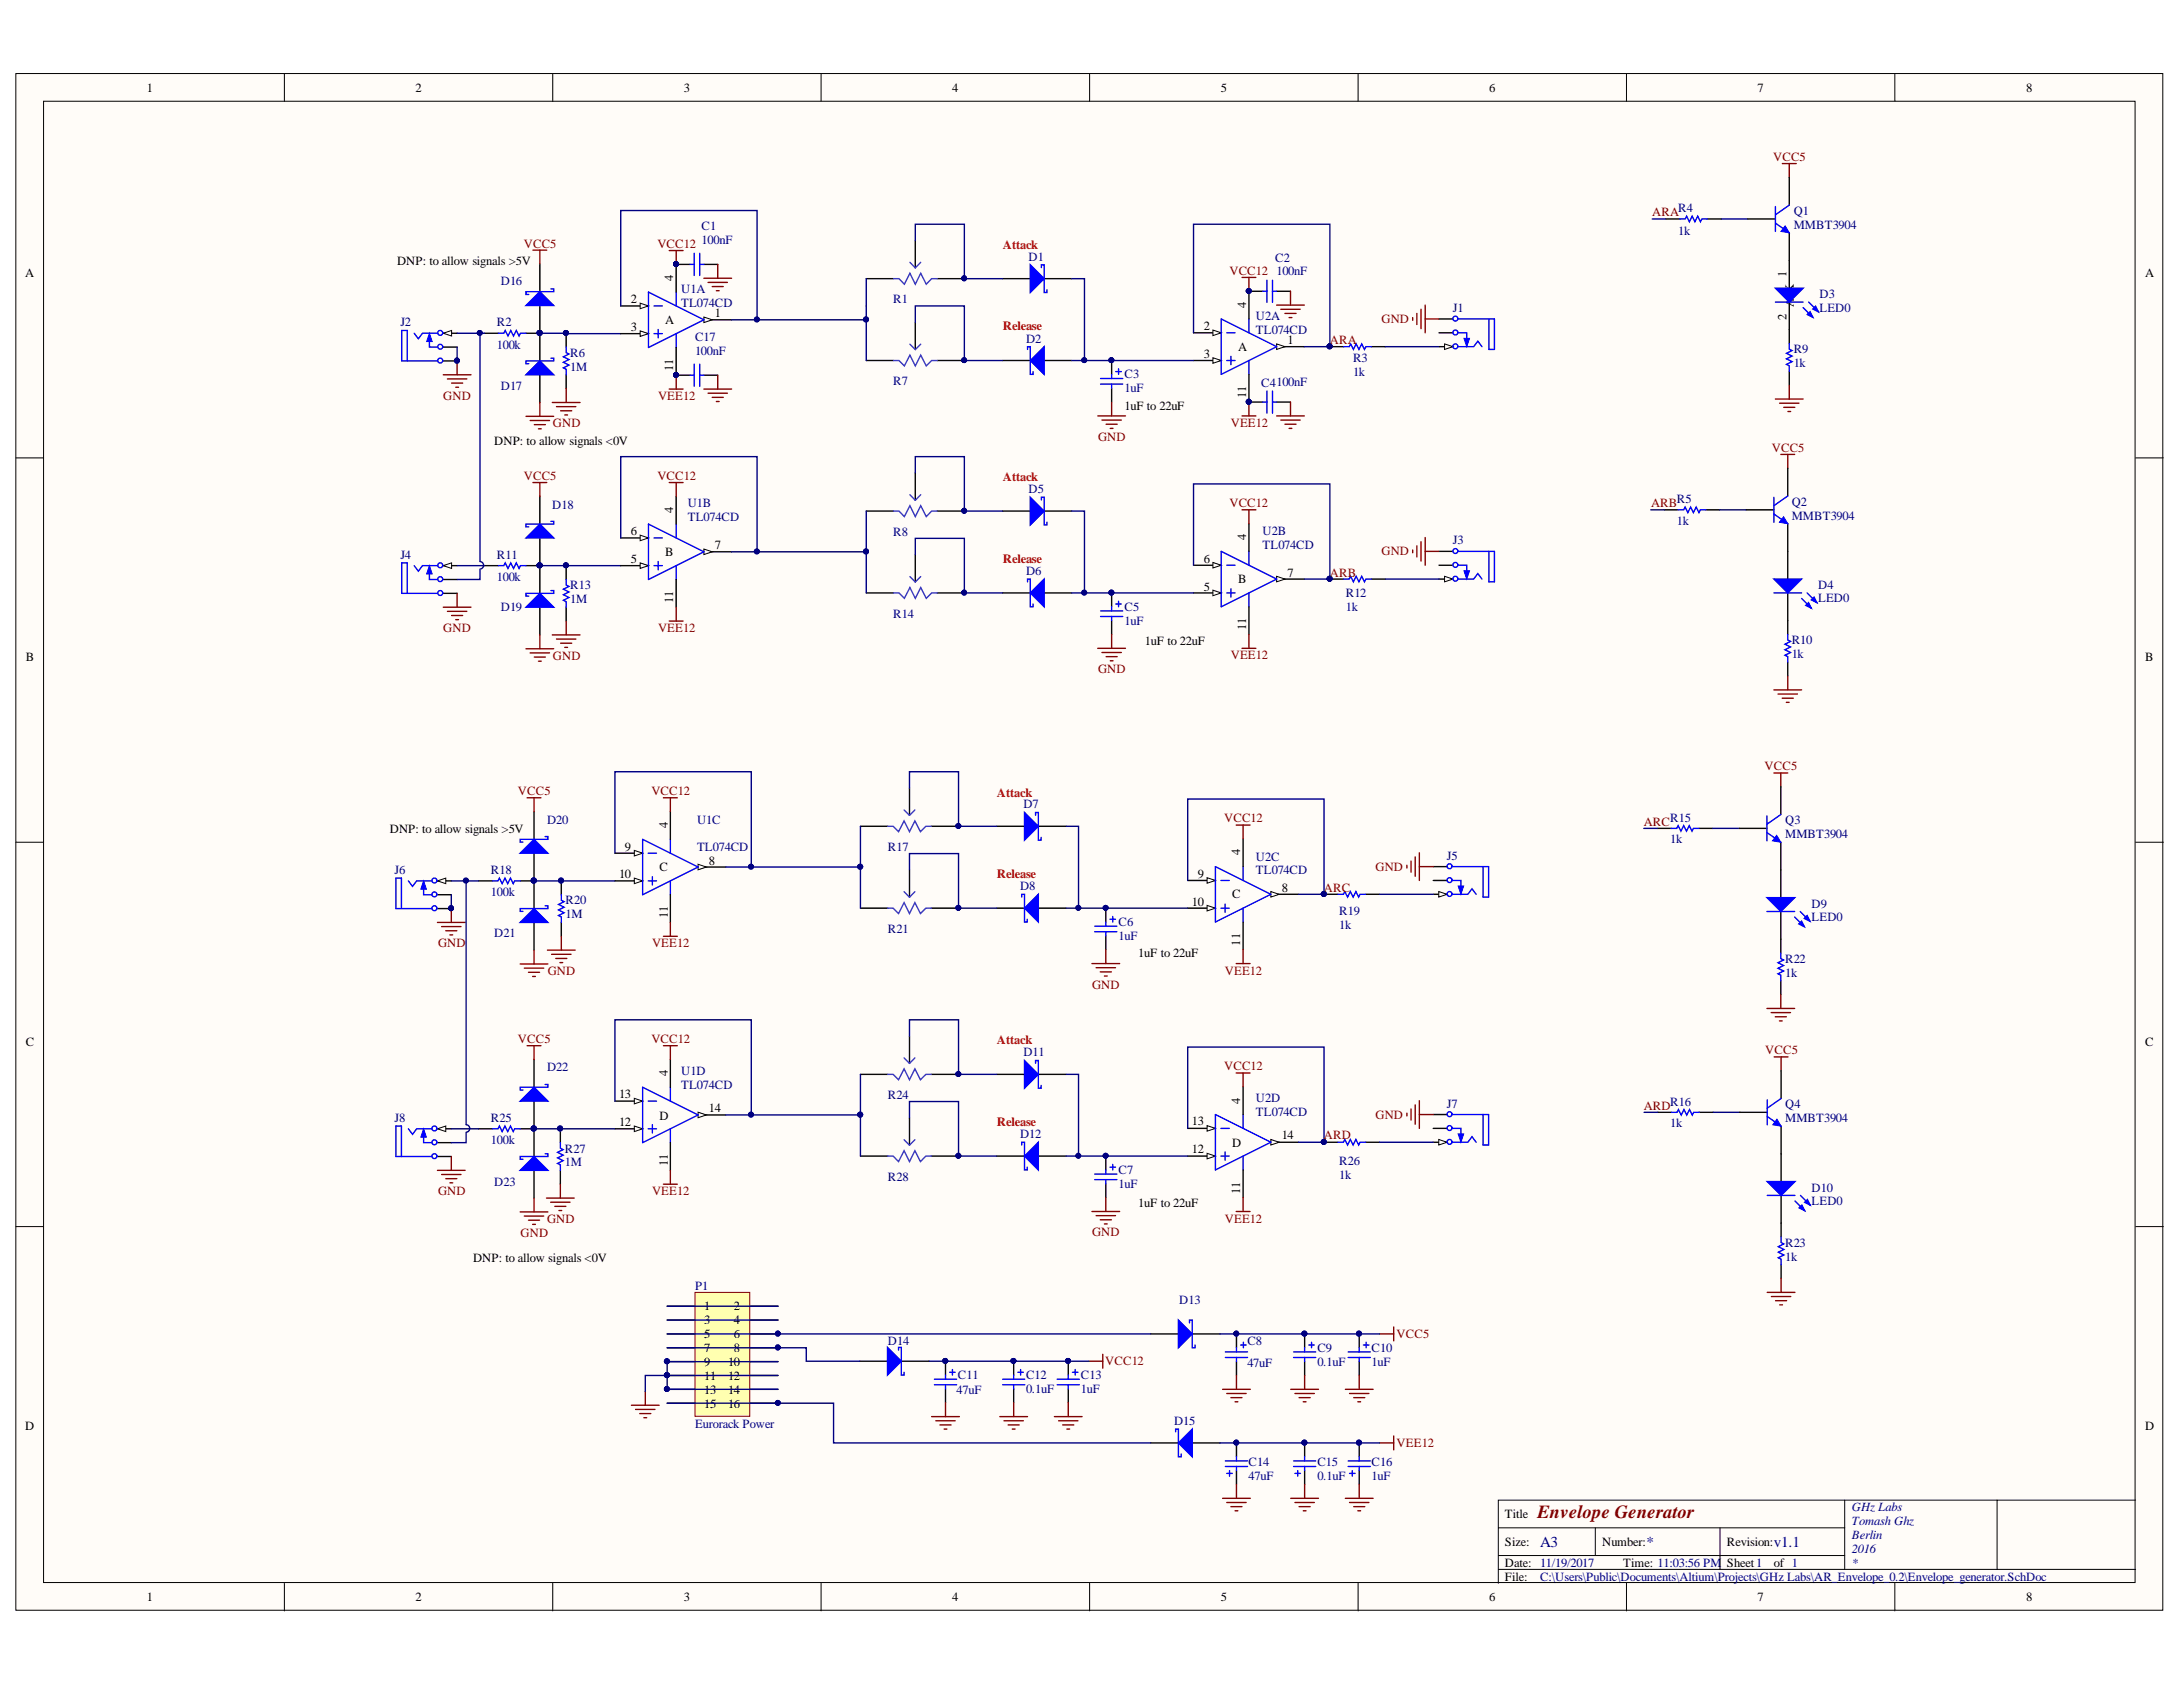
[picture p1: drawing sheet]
<svg xmlns="http://www.w3.org/2000/svg" width="279mm" height="216mm" viewBox="0 0 279 216" stroke-linecap="round" stroke-linejoin="round" font-family="sans-serif">
<defs><g id="words">
<text font-size="2.4" fill="#800000" x="196.8" y="194.3">Envelope Generator</text>
<g font-size="1.9" fill="#000080">
<text x="197.1" y="198">A3</text>
<text x="210.7" y="198">*</text>
<text x="227" y="198">v1.1</text>
</g>
<g font-size="1.6">
<text x="18.8" y="11.8">1</text>
<text x="53.2" y="11.8">2</text>
<text x="87.5" y="11.8">3</text>
<text x="121.8" y="11.8">4</text>
<text x="156.3" y="11.8">5</text>
<text x="190.6" y="11.8">6</text>
<text x="224.9" y="11.8">7</text>
<text x="259.3" y="11.8">8</text>
<text x="3.2" y="35.4">A</text>
<text x="50.8" y="33.9">DNP: to allow signals &gt;5V</text>
<text x="86.2" y="35.9" transform="rotate(-90 86.2 35.9)">4</text>
<text x="228.6" y="35.5" transform="rotate(-90 228.6 35.5)">1</text>
<text x="274.6" y="35.4">A</text>
<text x="80.8" y="38.8">2</text>
<text x="85.1" y="41.5">A</text>
<text x="91.5" y="40.6">1</text>
<text x="159.5" y="39.4" transform="rotate(-90 159.5 39.4)">4</text>
<text x="228.6" y="40.9" transform="rotate(-90 228.6 40.9)">2</text>
<text x="229.6" y="39.3" transform="rotate(-90 229.6 39.3)">A K</text>
<text x="80.8" y="42.4">3</text>
<text x="86.2" y="47.5" transform="rotate(-90 86.2 47.5)">11</text>
<text x="154.1" y="42.3">2</text>
<text x="154.1" y="45.8">3</text>
<text x="158.5" y="44.9">A</text>
<text x="164.8" y="44">1</text>
<text x="143.9" y="52.5">1uF to 22uF</text>
<text x="159.5" y="50.9" transform="rotate(-90 159.5 50.9)">11</text>
<text x="63.2" y="56.9">DNP: to allow signals &lt;0V</text>
<text x="86.2" y="65.7" transform="rotate(-90 86.2 65.7)">4</text>
<text x="80.8" y="68.5">6</text>
<text x="85.1" y="71.2">B</text>
<text x="91.5" y="70.2">7</text>
<text x="159.5" y="69.1" transform="rotate(-90 159.5 69.1)">4</text>
<text x="80.8" y="72">5</text>
<text x="86.2" y="77.2" transform="rotate(-90 86.2 77.2)">11</text>
<text x="154.1" y="75.6">5</text>
<text x="154.1" y="72">6</text>
<text x="158.5" y="74.6">B</text>
<text x="164.8" y="73.8">7</text>
<text x="146.5" y="82.6">1uF to 22uF</text>
<text x="159.5" y="80.6" transform="rotate(-90 159.5 80.6)">11</text>
<text x="3.3" y="84.6">B</text>
<text x="274.6" y="84.6">B</text>
<text x="49.9" y="106.6">DNP: to allow signals &gt;5V</text>
<text x="85.5" y="106" transform="rotate(-90 85.5 106)">4</text>
<text x="79.2" y="112.3">10</text>
<text x="80" y="108.9">9</text>
<text x="84.4" y="111.5">C</text>
<text x="90.7" y="110.7">8</text>
<text x="153.3" y="112.3">9</text>
<text x="158.7" y="109.5" transform="rotate(-90 158.7 109.5)">4</text>
<text x="85.5" y="117.5" transform="rotate(-90 85.5 117.5)">11</text>
<text x="152.5" y="115.9">10</text>
<text x="157.7" y="115">C</text>
<text x="164" y="114.1">8</text>
<text x="145.7" y="122.5">1uF to 22uF</text>
<text x="158.7" y="121" transform="rotate(-90 158.7 121)">11</text>
<text x="3.3" y="133.8">C</text>
<text x="85.5" y="137.7" transform="rotate(-90 85.5 137.7)">4</text>
<text x="274.6" y="133.8">C</text>
<text x="79.2" y="140.6">13</text>
<text x="84.4" y="143.3">D</text>
<text x="90.7" y="142.3">14</text>
<text x="158.7" y="141.2" transform="rotate(-90 158.7 141.2)">4</text>
<text x="79.2" y="144.1">12</text>
<text x="85.5" y="149.3" transform="rotate(-90 85.5 149.3)">11</text>
<text x="152.5" y="147.6">12</text>
<text x="152.5" y="144">13</text>
<text x="157.7" y="146.7">D</text>
<text x="164" y="145.8">14</text>
<text x="145.7" y="154.4">1uF to 22uF</text>
<text x="158.7" y="152.7" transform="rotate(-90 158.7 152.7)">11</text>
<text x="60.5" y="161.5">DNP: to allow signals &lt;0V</text>
<text x="90.1" y="167.7">1</text>
<text x="93.9" y="167.7">2</text>
<text x="90.1" y="169.5">3</text>
<text x="90.1" y="171.3">5</text>
<text x="90.1" y="173">7</text>
<text x="93.9" y="169.5">4</text>
<text x="93.9" y="171.3">6</text>
<text x="93.9" y="173">8</text>
<text x="90.1" y="174.8">9</text>
<text x="90.1" y="176.6">11</text>
<text x="90.1" y="178.4">13</text>
<text x="93.2" y="174.8">10</text>
<text x="93.2" y="176.6">12</text>
<text x="93.2" y="178.4">14</text>
<text x="3.2" y="183">D</text>
<text x="90.1" y="180.1">15</text>
<text x="93.2" y="180.1">16</text>
<text x="274.6" y="183">D</text>
<text x="192.6" y="194.3">Title</text>
<text x="192.6" y="197.9">Size:</text>
<text x="205.1" y="197.9">Number:</text>
<text x="221" y="197.9">Revision:</text>
<text x="192.6" y="200.5">Date: 11/19/2017</text>
<text x="192.6" y="202.3">File:</text>
<text x="207.8" y="200.5">Time: 11:03:56 PM</text>
<text x="221" y="200.5">Sheet1</text>
<text x="227" y="200.5">of 1</text>
<text x="18.8" y="204.9">1</text>
<text x="53.2" y="204.9">2</text>
<text x="87.5" y="204.9">3</text>
<text x="121.8" y="204.9">4</text>
<text x="156.3" y="204.9">5</text>
<text x="190.6" y="204.9">6</text>
<text x="224.9" y="204.9">7</text>
<text x="259.3" y="204.9">8</text>
</g>
<g font-size="1.6" fill="#800000">
<text x="227" y="20.5">VCC5</text>
<text x="211.5" y="27.6">ARA</text>
<text x="67.1" y="31.7">VCC5</text>
<text x="84.1" y="31.7">VCC12</text>
<text x="157.4" y="35.2">VCC12</text>
<text x="176.8" y="41.3">GND</text>
<text x="170.2" y="44">ARA</text>
<text x="56.7" y="51.1">GND</text>
<text x="84.2" y="51.2">VEE12</text>
<text x="70.8" y="54.7">GND</text>
<text x="140.5" y="56.5">GND</text>
<text x="157.5" y="54.7">VEE12</text>
<text x="226.8" y="57.8">VCC5</text>
<text x="67.1" y="61.4">VCC5</text>
<text x="84.1" y="61.4">VCC12</text>
<text x="157.4" y="64.9">VCC12</text>
<text x="211.3" y="64.9">ARB</text>
<text x="176.8" y="71.1">GND</text>
<text x="170.2" y="73.8">ARB</text>
<text x="56.7" y="80.9">GND</text>
<text x="84.2" y="80.9">VEE12</text>
<text x="70.8" y="84.4">GND</text>
<text x="140.5" y="86.1">GND</text>
<text x="157.5" y="84.4">VEE12</text>
<text x="66.3" y="101.8">VCC5</text>
<text x="83.4" y="101.8">VCC12</text>
<text x="225.9" y="98.6">VCC5</text>
<text x="156.7" y="105.2">VCC12</text>
<text x="210.4" y="105.7">ARC</text>
<text x="176" y="111.4">GND</text>
<text x="169.5" y="114.1">ARC</text>
<text x="56.1" y="121.2">GND</text>
<text x="70.1" y="124.8">GND</text>
<text x="83.5" y="121.2">VEE12</text>
<text x="156.8" y="124.8">VEE12</text>
<text x="139.8" y="126.5">GND</text>
<text x="66.3" y="133.5">VCC5</text>
<text x="83.4" y="133.5">VCC12</text>
<text x="156.7" y="136.9">VCC12</text>
<text x="225.9" y="134.9">VCC5</text>
<text x="176" y="143.2">GND</text>
<text x="210.4" y="142">ARD</text>
<text x="169.5" y="145.8">ARD</text>
<text x="56.1" y="153">GND</text>
<text x="83.5" y="153">VEE12</text>
<text x="66.6" y="158.3">GND</text>
<text x="70" y="156.5">GND</text>
<text x="139.8" y="158.2">GND</text>
<text x="156.8" y="156.5">VEE12</text>
<text x="178.8" y="171.3">VCC5</text>
<text x="141.5" y="174.7">VCC12</text>
<text x="178.8" y="185.2">VEE12</text>
</g>
<g font-size="1.6" fill="#000080">
<text x="89.8" y="29.4">C1</text>
<text x="214.8" y="27.1">R4</text>
<text x="229.6" y="27.5">Q1</text>
<text x="229.6" y="29.3">MMBT3904</text>
<text x="89.8" y="31.2">100nF</text>
<text x="131.7" y="33.4">D1</text>
<text x="163.2" y="33.6">C2</text>
<text x="163.4" y="35.2">100nF</text>
<text x="214.8" y="30">1k</text>
<text x="51.2" y="41.8">J2</text>
<text x="63.6" y="41.8">R2</text>
<text x="64.1" y="36.5">D16</text>
<text x="87.2" y="37.5">U1A</text>
<text x="87.2" y="39.2">TL074CD</text>
<text x="114.3" y="38.8">R1</text>
<text x="160.7" y="41">U2A</text>
<text x="185.9" y="40">J1</text>
<text x="232.9" y="38.1">D3</text>
<text x="232.9" y="39.9">LED0</text>
<text x="63.6" y="44.6">100k</text>
<text x="73" y="47.4">1M</text>
<text x="73" y="45.6">R6</text>
<text x="89" y="45.4">100nF</text>
<text x="89" y="43.6">C17</text>
<text x="131.3" y="43.9">D2</text>
<text x="160.7" y="42.8">TL074CD</text>
<text x="173.2" y="46.3">R3</text>
<text x="229.6" y="47">1k</text>
<text x="229.6" y="45.2">R9</text>
<text x="64.1" y="49.9">D17</text>
<text x="114.3" y="49.3">R7</text>
<text x="143.9" y="50.2">1uF</text>
<text x="143.9" y="48.4">C3</text>
<text x="161.4" y="49.5">C4100nF</text>
<text x="173.2" y="48.1">1k</text>
<text x="70.7" y="65.1">D18</text>
<text x="88" y="64.9">U1B</text>
<text x="131.7" y="63.1">D5</text>
<text x="214.6" y="64.3">R5</text>
<text x="229.3" y="64.8">Q2</text>
<text x="51.2" y="71.5">J4</text>
<text x="63.6" y="71.5">R11</text>
<text x="88" y="66.7">TL074CD</text>
<text x="114.3" y="68.6">R8</text>
<text x="161.6" y="68.5">U2B</text>
<text x="161.6" y="70.2">TL074CD</text>
<text x="185.9" y="69.7">J3</text>
<text x="214.6" y="67.2">1k</text>
<text x="229.3" y="66.5">MMBT3904</text>
<text x="63.6" y="74.4">100k</text>
<text x="73" y="77.2">1M</text>
<text x="73" y="75.4">R13</text>
<text x="131.3" y="73.6">D6</text>
<text x="172.2" y="76.4">R12</text>
<text x="232.7" y="75.3">D4</text>
<text x="232.7" y="77.1">LED0</text>
<text x="64.1" y="78.2">D19</text>
<text x="114.3" y="79">R14</text>
<text x="143.9" y="80">1uF</text>
<text x="143.9" y="78.2">C5</text>
<text x="172.2" y="78.2">1k</text>
<text x="229.3" y="82.4">R10</text>
<text x="229.3" y="84.2">1k</text>
<text x="70" y="105.4">D20</text>
<text x="89.2" y="105.4">U1C</text>
<text x="131" y="103.5">D7</text>
<text x="213.8" y="107.9">1k</text>
<text x="213.8" y="105.2">R15</text>
<text x="228.5" y="105.5">Q3</text>
<text x="228.5" y="107.3">MMBT3904</text>
<text x="50.5" y="111.8">J6</text>
<text x="62.8" y="111.8">R18</text>
<text x="89.2" y="108.9">TL074CD</text>
<text x="113.6" y="108.9">R17</text>
<text x="130.6" y="113.9">D8</text>
<text x="160.7" y="110.1">U2C</text>
<text x="160.7" y="111.8">TL074CD</text>
<text x="185.2" y="110.1">J5</text>
<text x="62.8" y="114.7">100k</text>
<text x="63.2" y="119.9">D21</text>
<text x="72.4" y="117.5">1M</text>
<text x="72.4" y="115.7">R20</text>
<text x="113.6" y="119.4">R21</text>
<text x="143.2" y="118.5">C6</text>
<text x="171.4" y="118.9">1k</text>
<text x="171.4" y="117.2">R19</text>
<text x="231.9" y="116.1">D9</text>
<text x="231.9" y="117.9">LED0</text>
<text x="143.2" y="120.3">1uF</text>
<text x="228.5" y="125">1k</text>
<text x="228.5" y="123.2">R22</text>
<text x="70" y="137.1">D22</text>
<text x="87.2" y="137.6">U1D</text>
<text x="131" y="135.2">D11</text>
<text x="50.5" y="143.6">J8</text>
<text x="62.8" y="143.6">R25</text>
<text x="87.2" y="139.4">TL074CD</text>
<text x="113.6" y="140.7">R24</text>
<text x="160.7" y="141.1">U2D</text>
<text x="160.7" y="142.9">TL074CD</text>
<text x="185.2" y="141.8">J7</text>
<text x="213.8" y="141.5">R16</text>
<text x="228.5" y="141.8">Q4</text>
<text x="228.5" y="143.6">MMBT3904</text>
<text x="62.8" y="146.4">100k</text>
<text x="72.3" y="149.3">1M</text>
<text x="72.3" y="147.5">R27</text>
<text x="130.6" y="145.6">D12</text>
<text x="171.4" y="149.1">R26</text>
<text x="213.8" y="144.3">1k</text>
<text x="63.2" y="151.7">D23</text>
<text x="113.6" y="151.1">R28</text>
<text x="143.2" y="152.1">1uF</text>
<text x="143.2" y="150.3">C7</text>
<text x="171.4" y="150.9">1k</text>
<text x="231.9" y="152.5">D10</text>
<text x="231.9" y="154.3">LED0</text>
<text x="228.5" y="161.4">1k</text>
<text x="228.5" y="159.6">R23</text>
<text x="89" y="165.1">P1</text>
<text x="150.9" y="166.9">D13</text>
<text x="113.6" y="172.1">D14</text>
<text x="159.6" y="172.1">C8</text>
<text x="168.6" y="173">C9</text>
<text x="175.5" y="173">C10</text>
<text x="122.4" y="178.4">47uF</text>
<text x="122.6" y="176.5">C11</text>
<text x="131.3" y="178.3">0.1uF</text>
<text x="131.3" y="176.5">C12</text>
<text x="138.3" y="178.3">1uF</text>
<text x="138.3" y="176.5">C13</text>
<text x="159.6" y="174.9">47uF</text>
<text x="168.6" y="174.8">0.1uF</text>
<text x="175.5" y="174.8">1uF</text>
<text x="89" y="182.8">Eurorack Power</text>
<text x="150.3" y="182.4">D15</text>
<text x="159.8" y="189.4">47uF</text>
<text x="159.8" y="187.7">C14</text>
<text x="168.6" y="189.4">0.1uF</text>
<text x="168.6" y="187.7">C15</text>
<text x="175.5" y="189.4">1uF</text>
<text x="175.5" y="187.7">C16</text>
<text x="237" y="193.4">GHz Labs</text>
<text x="237" y="195.2">Tomash Ghz</text>
<text x="237" y="197">Berlin</text>
<text x="197.1" y="202.3">C:\Users\Public\Documents\Altium\Projects\GHz Labs\AR_Envelope_0.2\Envelope_generator.SchDoc</text>
<text x="237" y="198.7">2016</text>
<text x="237" y="200.5">*</text>
</g>
<g font-size="1.6" fill="#f00">
<text x="128.4" y="31.9">Attack</text>
<text x="128.4" y="42.3">Release</text>
<text x="128.4" y="61.5">Attack</text>
<text x="128.4" y="72">Release</text>
<text x="127.6" y="101.9">Attack</text>
<text x="127.6" y="112.3">Release</text>
<text x="127.6" y="133.6">Attack</text>
<text x="127.6" y="144.1">Release</text>
</g>
</g></defs>
<g fill="#fffcf8" stroke="#000" stroke-width=".13">
<path d="M2 9.4h274.8v196.7h-274.8z"/>
<path d="M5.6 13h267.7v189.5h-267.7z"/>
</g>
<g fill="none" stroke="#000" stroke-width=".13">
<path d="M36.4 9.4v3.6M70.7 9.4v3.6M105.1 9.4v3.6M139.5 9.4v3.6M173.8 9.4v3.6M208.2 9.4v3.6M242.5 9.4v3.6M2 58.6h3.6M273.3 58.6h3.6M2 107.8h3.6M273.3 107.8h3.6M2 157h3.6"/>
<path d="M273.3 157h3.6M191.8 195.5h44.3M191.8 199.1h44.3M204.2 195.5v3.6M220.1 195.5v5.3M236.1 192v8.8M255.6 192h-63.8v10.6M273.3 192h-17.7v8.8M36.4 202.6v3.6M70.7 202.6v3.6M105.1 202.6v3.6M139.5 202.6v3.6"/>
<path d="M173.8 202.6v3.6M191.8 200.8h81.5M208.2 202.6v3.6M242.5 202.6v3.6"/>
</g>
<path d="M152.8 42.6h3.5" fill="none" stroke="#000" stroke-width=".18"/>
<path d="M155.2 42.2l1.1 .4-1.1 .3z" fill="#fffcf8"/>
<path d="M155.2 42.2l1.1 .4-1.1 .3z" fill="none" stroke="#000" stroke-width=".13"/>
<path d="M152.8 46.1h3.5" fill="none" stroke="#000" stroke-width=".18"/>
<path d="M155.2 45.8l1.1 .3-1.1 .4z" fill="#fffcf8"/>
<path d="M155.2 45.8l1.1 .3-1.1 .4z" fill="none" stroke="#000" stroke-width=".13"/>
<path d="M163.4 44.4h3.5" fill="none" stroke="#000" stroke-width=".18"/>
<path d="M163.4 44l1.1 .4-1.1 .3z" fill="#fffcf8"/>
<path d="M163.4 44l1.1 .4-1.1 .3z" fill="none" stroke="#000" stroke-width=".13"/>
<path d="M156.3 40.8l7.1 3.6-7.1 3.5zM157 42.6h1.1M157 46.1h1.1M157.5 45.6v1.1M159.8 40.8v1.8M159.8 46.1v1.8" fill="none" stroke="#00f" stroke-width=".18"/>
<path d="M159.8 37.3v3.5M56.7 42.6h1.8M159.8 47.9v3.6" fill="none" stroke="#000" stroke-width=".18"/>
<g fill="#000080" stroke="#000080" stroke-width=".13">
<circle cx="159.8" cy="37.2" r=".31"/>
<circle cx="159.8" cy="51.4" r=".31"/>
</g>
<path d="M56.7 42.6l1.1-.3v.7z" fill="#fffcf8"/>
<path d="M56.7 42.6l1.1-.3v.7z" fill="none" stroke="#000" stroke-width=".13"/>
<path d="M56.7 46.2h1.8M56.7 44.4h1.8" fill="none" stroke="#000" stroke-width=".18"/>
<circle cx="58.5" cy="46.1" r=".31" fill="#000080" stroke="#000080" stroke-width=".13"/>
<g fill="none" stroke="#00f" stroke-width=".18">
<path d="M52.1 46.2v-3.9h-.7v3.9h4.6M53 42.6l.5 .8 .6-.8h1.9M55 43v1.4h1"/>
<circle cx="56.3" cy="42.6" r=".31"/>
<circle cx="56.3" cy="44.4" r=".31"/>
<circle cx="56.3" cy="46.1" r=".31"/>
</g>
<path d="M55 42.6l.3 1.1h-.7z" fill="#00f"/>
<path d="M55 42.6l.3 1.1h-.7z" fill="none" stroke="#00f" stroke-width=".13"/>
<circle cx="58.5" cy="46.1" r=".31" fill="#000080" stroke="#000080" stroke-width=".13"/>
<path d="M56.7 72.4h1.8" fill="none" stroke="#000" stroke-width=".18"/>
<path d="M56.7 72.4l1.1-.4v.7z" fill="#fffcf8"/>
<path d="M56.7 72.4l1.1-.4v.7z" fill="none" stroke="#000" stroke-width=".13"/>
<path d="M56.7 75.9h1.8M56.7 74.2h1.8" fill="none" stroke="#000" stroke-width=".18"/>
<g fill="none" stroke="#00f" stroke-width=".18">
<path d="M52.1 75.9v-3.9h-.7v3.9h4.6M53 72.4l.5 .7 .6-.7h1.9M55 72.7v1.5h1"/>
<circle cx="56.3" cy="72.3" r=".31"/>
<circle cx="56.3" cy="74.1" r=".31"/>
<circle cx="56.3" cy="75.9" r=".31"/>
</g>
<path d="M55 72.4l.3 1.1h-.7z" fill="#00f"/>
<path d="M55 72.4l.3 1.1h-.7z" fill="none" stroke="#00f" stroke-width=".13"/>
<path d="M56 112.7h1.8" fill="none" stroke="#000" stroke-width=".18"/>
<path d="M56 112.7l1.1-.3v.7z" fill="#fffcf8"/>
<path d="M56 112.7l1.1-.3v.7z" fill="none" stroke="#000" stroke-width=".13"/>
<path d="M56 116.3h1.8M56 114.5h1.8" fill="none" stroke="#000" stroke-width=".18"/>
<circle cx="57.7" cy="116.2" r=".31" fill="#000080" stroke="#000080" stroke-width=".13"/>
<g fill="none" stroke="#00f" stroke-width=".18">
<path d="M51.4 116.3v-3.9h-.7v3.9h4.6M52.3 112.7l.5 .7 .5-.7h2M54.2 113.1v1.4h1.1"/>
<circle cx="55.6" cy="112.7" r=".31"/>
<circle cx="55.6" cy="114.5" r=".31"/>
<circle cx="55.6" cy="116.2" r=".31"/>
</g>
<path d="M54.2 112.7l.4 1.1h-.7z" fill="#00f"/>
<path d="M54.2 112.7l.4 1.1h-.7z" fill="none" stroke="#00f" stroke-width=".13"/>
<circle cx="57.7" cy="116.2" r=".31" fill="#000080" stroke="#000080" stroke-width=".13"/>
<path d="M56 144.5h1.8" fill="none" stroke="#000" stroke-width=".18"/>
<path d="M56 144.5l1.1-.4v.7z" fill="#fffcf8"/>
<path d="M56 144.5l1.1-.4v.7z" fill="none" stroke="#000" stroke-width=".13"/>
<path d="M56 148h1.8M56 146.2h1.8" fill="none" stroke="#000" stroke-width=".18"/>
<g fill="none" stroke="#00f" stroke-width=".18">
<path d="M51.4 148v-3.9h-.7v3.9h4.6M52.3 144.5l.5 .7 .5-.7h2M54.2 144.8v1.4h1.1"/>
<circle cx="55.6" cy="148" r=".31"/>
<circle cx="55.6" cy="144.4" r=".31"/>
<circle cx="55.6" cy="146.2" r=".31"/>
</g>
<path d="M54.2 144.5l.4 1h-.7z" fill="#00f"/>
<path d="M54.2 144.5l.4 1h-.7z" fill="none" stroke="#00f" stroke-width=".13"/>
<g fill="none" stroke="#000" stroke-width=".18">
<path d="M110.9 35.7h3.5M117.1 30.8v3.5M120 35.7h3.4M128.3 35.7h3.6M133.6 35.7h3.6M62 42.6h1.8M67.3 42.6h1.8M72.5 42.6v1.8M72.5 48v1.7M110.9 46.1h3.5M117.1 41.2v3.5M120 46.1h3.4"/>
<path d="M62 72.4h1.8M67.3 72.4h1.8M72.5 72.4v1.8M72.5 77.7v1.8M61.3 112.7h1.7M66.6 112.7h1.7M71.8 112.7v1.8M71.8 118.1v1.7M61.3 144.5h1.7M66.6 144.5h1.7M71.7 144.5v1.7M71.7 149.8v1.8"/>
</g>
<g fill="#000080" stroke="#000080" stroke-width=".13">
<circle cx="69.1" cy="42.6" r=".31"/>
<circle cx="69.1" cy="72.3" r=".31"/>
<circle cx="68.3" cy="112.7" r=".31"/>
<circle cx="68.3" cy="144.4" r=".31"/>
<circle cx="72.4" cy="42.6" r=".31"/>
<circle cx="72.4" cy="72.3" r=".31"/>
<circle cx="71.8" cy="112.7" r=".31"/>
<circle cx="71.7" cy="144.4" r=".31"/>
<circle cx="58.5" cy="46.1" r=".31"/>
<circle cx="57.7" cy="116.2" r=".31"/>
<circle cx="123.4" cy="35.6" r=".31"/>
<circle cx="123.4" cy="46.1" r=".31"/>
</g>
<path d="M63.8 42.6h.7l.2-.3 .3 .7 .4-.7 .3 .7 .4-.7 .3 .7 .2-.4h.7M72.5 44.4v.7l.3 .2-.7 .4 .7 .3-.7 .4 .7 .3-.7 .4 .4 .2v.7M63.8 72.4h.7l.2-.4 .3 .7 .4-.7 .3 .7 .4-.7 .3 .7 .2-.3h.7M72.5 74.2v.7l.3 .1-.7 .4 .7 .4-.7 .3 .7 .4-.7 .3 .4 .2v.7M63 112.7h.7l.2-.3 .4 .7 .3-.7 .4 .7 .3-.7 .4 .7 .2-.4h.7M71.8 114.5v.7l.4 .2-.7 .3 .7 .4-.7 .4 .7 .3-.7 .4 .3 .1v.8M63 144.5h.7l.2-.4 .4 .7 .3-.7 .4 .7 .3-.7 .4 .7 .2-.3h.7M71.7 146.2v.7l.4 .2-.7 .4 .7 .3-.7 .4 .7 .3-.7 .4 .3 .2v.7" fill="none" stroke="#00f" stroke-width=".18"/>
<g fill="none" stroke="#800000" stroke-width=".18">
<path d="M56.7 48h3.6M57.3 48.5h2.4M57.8 49h1.4M58.3 49.6h.4M58.5 46.2v1.8M70.7 51.5h3.5M71.2 52h2.5M71.8 52.6h1.4M72.3 53.1h.3M72.5 49.7v1.8M56.7 77.7h3.6M57.3 78.2h2.4"/>
<path d="M57.8 78.8h1.4M58.3 79.3h.4M58.5 75.9v1.8M72.5 79.5v1.8M70.7 81.3h3.5M71.2 81.8h2.5M71.8 82.3h1.4M72.3 82.8h.3M56 118.1h3.5M56.5 118.6h2.5M57.1 119.1h1.4M57.6 119.6h.3"/>
<path d="M57.8 116.3v1.8M71.8 119.8v1.8M70.1 121.6h3.5M70.6 122.1h2.5M71.1 122.7h1.5M71.7 123.2h.3M56 149.8h3.5M56.5 150.3h2.5M57.1 150.8h1.4M57.6 151.4h.3M57.8 148v1.8M69.9 153.3h3.6"/>
<path d="M70.5 153.9h2.5M71 154.4h1.4M71.5 154.9h.4M71.7 151.6v1.7"/>
</g>
<path d="M58.5 44.4v1.8M58.5 72.4h3.5M57.8 144.5h3.5" fill="none" stroke="#000080" stroke-width=".18"/>
<path d="M114.4 35.7h.7l.6 .7 .8-1.4 .6 1.4 .7-1.4 .8 1.4 .6-.7h.8M116.5 33.6l.6 .7 .7-.7M114.4 46.1h.7l.6 .7 .8-1.4 .6 1.4 .7-1.4 .8 1.4 .6-.7h.8M116.5 44l.6 .7 .7-.7" fill="none" stroke="#33c" stroke-width=".18"/>
<path d="M131.9 33.9l1.7 1.8-1.7 1.7z" fill="#00f"/>
<path d="M131.9 33.9l1.7 1.8-1.7 1.7zM133.3 34.2v-.3h.3v3.5h.4v-.3" fill="none" stroke="#00f" stroke-width=".18"/>
<path d="M128.3 46.1h3.6M133.6 46.1h3.6" fill="none" stroke="#000" stroke-width=".18"/>
<path d="M131.9 46.1l1.7-1.7v3.5z" fill="#00f"/>
<path d="M131.5 44.7v-.3h.4v3.5h.3v-.3M131.9 46.1l1.7-1.7v3.5zM140.9 48.4h2.8M140.9 49.2h2.8M142.3 47.9v.5M142.3 49.2v.5M142.8 47.6h.7M143.2 47.2v.7" fill="none" stroke="#00f" stroke-width=".18"/>
<path d="M110.9 35.7v3.5M117.1 30.8v-2.1h6.3v7h4.9M137.2 35.7h1.6v10.4h-1.6M110.9 40.9v5.2M117.1 41.2v-2h6.3v6.9h4.9" fill="none" stroke="#000080" stroke-width=".18"/>
<g fill="#000080" stroke="#000080" stroke-width=".13">
<circle cx="138.8" cy="46.1" r=".31"/>
<circle cx="142.2" cy="46.1" r=".31"/>
<circle cx="123.4" cy="35.6" r=".31"/>
<circle cx="123.4" cy="46.1" r=".31"/>
<circle cx="110.8" cy="40.9" r=".31"/>
<circle cx="123.4" cy="65.4" r=".31"/>
<circle cx="123.4" cy="75.8" r=".31"/>
</g>
<path d="M142.3 46.1v1.8M142.3 49.7v1.8M110.9 65.4h3.5M110.9 75.9h3.5M117.1 60.5v3.5M117.1 71v3.5M120 65.4h3.4M120 75.9h3.4M128.3 65.4h3.6M133.6 65.4h3.6" fill="none" stroke="#000" stroke-width=".18"/>
<path d="M140.5 53.2h3.6M141 53.8h2.5M141.6 54.3h1.4M142.1 54.8h.4M142.3 51.5v1.7" fill="none" stroke="#800000" stroke-width=".18"/>
<path d="M114.4 65.4h.7l.6 .7 .8-1.4 .6 1.4 .7-1.4 .8 1.4 .6-.7h.8M114.4 75.9h.7l.6 .7 .8-1.4 .6 1.4 .7-1.4 .8 1.4 .6-.7h.8M116.5 63.3l.6 .7 .7-.7M116.5 73.8l.6 .7 .7-.7" fill="none" stroke="#33c" stroke-width=".18"/>
<path d="M131.9 63.6l1.7 1.8-1.7 1.8z" fill="#00f"/>
<path d="M131.9 63.6l1.7 1.8-1.7 1.8zM133.3 64v-.4h.3v3.6h.4v-.4" fill="none" stroke="#00f" stroke-width=".18"/>
<path d="M128.3 75.9h3.6M133.6 75.9h3.6" fill="none" stroke="#000" stroke-width=".18"/>
<path d="M131.9 75.9l1.7-1.8v3.6z" fill="#00f"/>
<path d="M131.5 74.5v-.4h.4v3.6h.3v-.4M131.9 75.9l1.7-1.8v3.6zM140.9 78.2h2.8M140.9 78.9h2.8M142.3 77.7v.5M142.3 78.9v.5M142.8 77.3h.7M143.2 76.9v.8" fill="none" stroke="#00f" stroke-width=".18"/>
<path d="M117.1 60.5v-2.1h6.3v7h4.9M117.1 71v-2.1h6.3v7h4.9M137.2 65.4h1.6v10.5h-1.6" fill="none" stroke="#000080" stroke-width=".18"/>
<g fill="#000080" stroke="#000080" stroke-width=".13">
<circle cx="138.8" cy="75.8" r=".31"/>
<circle cx="142.2" cy="75.8" r=".31"/>
<circle cx="123.4" cy="65.4" r=".31"/>
<circle cx="123.4" cy="75.8" r=".31"/>
<circle cx="122.7" cy="105.7" r=".31"/>
<circle cx="122.7" cy="116.2" r=".31"/>
</g>
<path d="M142.3 75.9v1.8M142.3 79.4v1.8M110.1 105.8h3.5M110.1 116.2h3.5M116.4 100.9v3.5M116.4 111.3v3.5M119.2 105.8h3.5M119.2 116.2h3.5M127.6 105.8h3.5M132.9 105.8h3.5" fill="none" stroke="#000" stroke-width=".18"/>
<path d="M140.5 83h3.6M141 83.5h2.5M141.6 84h1.4M142.1 84.6h.4M142.3 81.2v1.8" fill="none" stroke="#800000" stroke-width=".18"/>
<path d="M113.6 105.8h.7l.7 .6 .7-1.3 .7 1.3 .7-1.3 .7 1.3 .7-.6h.7M113.6 116.2h.7l.7 .7 .7-1.4 .7 1.4 .7-1.4 .7 1.4 .7-.7h.7M115.7 103.7l.7 .7 .7-.7M115.7 114.1l.7 .7 .7-.7" fill="none" stroke="#33c" stroke-width=".18"/>
<path d="M131.1 104l1.8 1.8-1.8 1.7z" fill="#00f"/>
<path d="M131.1 104l1.8 1.8-1.8 1.7zM132.5 104.3v-.3h.4v3.5h.4v-.3" fill="none" stroke="#00f" stroke-width=".18"/>
<path d="M127.6 116.2h3.5M132.9 116.2h3.5" fill="none" stroke="#000" stroke-width=".18"/>
<path d="M131.1 116.2l1.8-1.7v3.5z" fill="#00f"/>
<path d="M130.8 114.8v-.3h.3v3.5h.4v-.4M131.1 116.2l1.8-1.7v3.5zM140.1 118.5h2.9M140.1 119.2h2.9M141.5 118v.5M141.5 119.2v.6M142.1 117.6h.7M142.4 117.3v.7" fill="none" stroke="#00f" stroke-width=".18"/>
<path d="M116.4 100.9v-2.1h6.3v7h4.9M116.4 111.3v-2.1h6.3v7h4.9M136.4 105.8h1.6v10.4h-1.6" fill="none" stroke="#000080" stroke-width=".18"/>
<g fill="#000080" stroke="#000080" stroke-width=".13">
<circle cx="138" cy="116.2" r=".31"/>
<circle cx="141.5" cy="116.2" r=".31"/>
<circle cx="122.7" cy="105.7" r=".31"/>
<circle cx="122.7" cy="116.2" r=".31"/>
<circle cx="122.7" cy="137.5" r=".31"/>
<circle cx="122.7" cy="147.9" r=".31"/>
</g>
<path d="M141.5 116.2v1.8M141.5 119.8v1.7M110.1 137.5h3.5M116.4 132.6v3.5M119.2 137.5h3.5M127.6 137.5h3.5M132.9 137.5h3.5M110.1 148h3.5M116.4 143.1v3.5M119.2 148h3.5" fill="none" stroke="#000" stroke-width=".18"/>
<path d="M139.8 123.3h3.5M140.3 123.8h2.5M140.8 124.4h1.4M141.4 124.9h.3M141.5 121.5v1.8" fill="none" stroke="#800000" stroke-width=".18"/>
<path d="M113.6 137.5h.7l.7 .7 .7-1.4 .7 1.4 .7-1.4 .7 1.4 .7-.7h.7M115.7 135.4l.7 .7 .7-.7M113.6 148h.7l.7 .7 .7-1.4 .7 1.4 .7-1.4 .7 1.4 .7-.7h.7M115.7 145.9l.7 .7 .7-.7" fill="none" stroke="#33c" stroke-width=".18"/>
<path d="M131.1 135.7l1.8 1.8-1.8 1.8z" fill="#00f"/>
<path d="M131.1 135.7l1.8 1.8-1.8 1.8zM132.5 136.1v-.4h.4v3.6h.4v-.4" fill="none" stroke="#00f" stroke-width=".18"/>
<path d="M127.6 148h3.5M132.9 148h3.5" fill="none" stroke="#000" stroke-width=".18"/>
<path d="M131.1 148l1.8-1.8v3.5z" fill="#00f"/>
<path d="M130.8 146.5v-.3h.3v3.5h.4v-.3M131.1 148l1.8-1.8v3.5zM140.1 150.3h2.9M140.1 151h2.9M141.5 149.7v.6M141.5 151v.5M142.1 149.4h.7M142.4 149v.7" fill="none" stroke="#00f" stroke-width=".18"/>
<path d="M152.8 42.6v-13.9h17.4v15.7h-3.3M110.9 65.4v5.2M110.1 105.8v5.2M110.1 137.5v5.2M116.4 132.6v-2.1h6.3v7h4.9M136.4 137.5h1.6v10.5h-1.6M116.4 143.1v-2.1h6.3v7h4.9" fill="none" stroke="#000080" stroke-width=".18"/>
<g fill="#000080" stroke="#000080" stroke-width=".13">
<circle cx="138" cy="147.9" r=".31"/>
<circle cx="141.5" cy="147.9" r=".31"/>
<circle cx="122.7" cy="137.5" r=".31"/>
<circle cx="122.7" cy="147.9" r=".31"/>
<circle cx="110.8" cy="70.6" r=".31"/>
<circle cx="110.1" cy="110.9" r=".31"/>
<circle cx="110.1" cy="142.6" r=".31"/>
<circle cx="159.8" cy="37.2" r=".31"/>
<circle cx="159.8" cy="51.4" r=".31"/>
<circle cx="170.2" cy="44.3" r=".31"/>
</g>
<path d="M184.2 44.4h1.8M141.5 148v1.7M141.5 151.5v1.8" fill="none" stroke="#000" stroke-width=".18"/>
<path d="M159 35.5h1.7M159.8 35.5v1.8M159 53.2h1.7M159.8 51.5v1.7M139.8 155h3.5M140.3 155.6h2.5M140.8 156.1h1.4M141.4 156.6h.3M141.5 153.3v1.7" fill="none" stroke="#800000" stroke-width=".18"/>
<path d="M184.9 44l1.1 .4-1.1 .3z" fill="#fffcf8"/>
<path d="M184.9 44l1.1 .4-1.1 .3z" fill="none" stroke="#000" stroke-width=".13"/>
<path d="M184.2 40.8h1.8M184.2 42.6h1.8" fill="none" stroke="#000" stroke-width=".18"/>
<g fill="none" stroke="#00f" stroke-width=".18">
<path d="M186.7 44.4h1.9l.5-.7 .6 .7M186.7 42.6h1v1.4M186.7 40.8h4.6v3.9h-.7v-3.9"/>
<circle cx="186.3" cy="44.3" r=".31"/>
<circle cx="186.3" cy="42.5" r=".31"/>
<circle cx="186.3" cy="40.8" r=".31"/>
</g>
<path d="M187.4 43.3h.7l-.4 1.1z" fill="#00f"/>
<path d="M187.4 43.3h.7l-.4 1.1z" fill="none" stroke="#00f" stroke-width=".13"/>
<path d="M181.9 39.6v2.5M182.4 39v3.6M180.8 40.6v.4M181.3 40.1v1.4M182.4 40.8h1.8" fill="none" stroke="#800000" stroke-width=".18"/>
<path d="M170.2 44.4h1.8M175.5 44.4h1.8M152.8 75.9h3.5" fill="none" stroke="#000" stroke-width=".18"/>
<circle cx="170.2" cy="44.3" r=".31" fill="#000080" stroke="#000080" stroke-width=".13"/>
<path d="M172 44.4h.7l.2-.4 .3 .7 .4-.7 .3 .7 .4-.7 .3 .7 .2-.3h.7" fill="none" stroke="#00f" stroke-width=".18"/>
<path d="M177.3 44.4h6.9" fill="none" stroke="#000080" stroke-width=".18"/>
<path d="M155.2 75.5l1.1 .4-1.1 .3z" fill="#fffcf8"/>
<path d="M155.2 75.5l1.1 .4-1.1 .3z" fill="none" stroke="#000" stroke-width=".13"/>
<path d="M152.8 72.3h3.5" fill="none" stroke="#000" stroke-width=".18"/>
<path d="M155.2 72l1.1 .3-1.1 .4z" fill="#fffcf8"/>
<path d="M155.2 72l1.1 .3-1.1 .4z" fill="none" stroke="#000" stroke-width=".13"/>
<path d="M163.4 74.1h3.5" fill="none" stroke="#000" stroke-width=".18"/>
<path d="M163.4 73.8l1.1 .3-1.1 .4z" fill="#fffcf8"/>
<path d="M163.4 73.8l1.1 .3-1.1 .4z" fill="none" stroke="#000" stroke-width=".13"/>
<path d="M156.3 70.6l7.1 3.5-7.1 3.6zM157 72.3h1.1M157 75.9h1.1M157.5 75.4v1M159.8 70.6v1.7M159.8 75.9v1.8" fill="none" stroke="#00f" stroke-width=".18"/>
<path d="M159.8 67v3.6M159.8 77.7v3.5M184.2 74.1h1.8" fill="none" stroke="#000" stroke-width=".18"/>
<path d="M159 65.2h1.7M159.8 65.2v1.8M159 83h1.7M159.8 81.2v1.8" fill="none" stroke="#800000" stroke-width=".18"/>
<path d="M152.8 72.3v-10.4h17.4v12.2h-3.3" fill="none" stroke="#000080" stroke-width=".18"/>
<circle cx="170.2" cy="74.1" r=".31" fill="#000080" stroke="#000080" stroke-width=".13"/>
<path d="M184.9 73.8l1.1 .3-1.1 .4z" fill="#fffcf8"/>
<path d="M184.9 73.8l1.1 .3-1.1 .4z" fill="none" stroke="#000" stroke-width=".13"/>
<path d="M184.2 70.6h1.8M184.2 72.3h1.8" fill="none" stroke="#000" stroke-width=".18"/>
<g fill="none" stroke="#00f" stroke-width=".18">
<path d="M186.7 74.1h1.9l.5-.7 .6 .7M186.7 72.3h1v1.5M186.7 70.6h4.6v3.9h-.7v-3.9"/>
<circle cx="186.3" cy="70.5" r=".31"/>
<circle cx="186.3" cy="72.3" r=".31"/>
<circle cx="186.3" cy="74.1" r=".31"/>
</g>
<path d="M187.4 73h.7l-.4 1.1z" fill="#00f"/>
<path d="M187.4 73h.7l-.4 1.1z" fill="none" stroke="#00f" stroke-width=".13"/>
<path d="M180.8 70.4v.3M181.3 69.9v1.4M181.9 69.3v2.5M182.4 68.8v3.5M182.4 70.6h1.8" fill="none" stroke="#800000" stroke-width=".18"/>
<path d="M170.2 74.1h1.8M175.5 74.1h1.8M152 116.2h3.6" fill="none" stroke="#000" stroke-width=".18"/>
<circle cx="170.2" cy="74.1" r=".31" fill="#000080" stroke="#000080" stroke-width=".13"/>
<path d="M172 74.1h.7l.2-.3 .3 .7 .4-.7 .3 .7 .4-.7 .3 .7 .2-.4h.7" fill="none" stroke="#00f" stroke-width=".18"/>
<path d="M177.3 74.1h6.9" fill="none" stroke="#000080" stroke-width=".18"/>
<path d="M154.5 115.9l1.1 .3-1.1 .4z" fill="#fffcf8"/>
<path d="M154.5 115.9l1.1 .3-1.1 .4z" fill="none" stroke="#000" stroke-width=".13"/>
<path d="M152 112.7h3.6" fill="none" stroke="#000" stroke-width=".18"/>
<path d="M154.5 112.3l1.1 .4-1.1 .3z" fill="#fffcf8"/>
<path d="M154.5 112.3l1.1 .4-1.1 .3z" fill="none" stroke="#000" stroke-width=".13"/>
<path d="M162.7 114.5h3.5" fill="none" stroke="#000" stroke-width=".18"/>
<path d="M162.7 114.1l1 .4-1 .3z" fill="#fffcf8"/>
<path d="M162.7 114.1l1 .4-1 .3z" fill="none" stroke="#000" stroke-width=".13"/>
<path d="M155.6 110.9l7.1 3.6-7.1 3.5zM156.3 112.7h1M156.3 116.2h1M156.8 115.7v1.1M159.1 110.9v1.8M159.1 116.2v1.8" fill="none" stroke="#00f" stroke-width=".18"/>
<path d="M159.1 107.4v3.5M159.1 118v3.5M183.4 114.5h1.8" fill="none" stroke="#000" stroke-width=".18"/>
<path d="M158.2 105.6h1.8M159.1 105.6v1.8M158.2 123.3h1.8M159.1 121.5v1.8" fill="none" stroke="#800000" stroke-width=".18"/>
<path d="M152 112.7v-10.4h17.5v12.2h-3.3" fill="none" stroke="#000080" stroke-width=".18"/>
<circle cx="169.4" cy="114.4" r=".31" fill="#000080" stroke="#000080" stroke-width=".13"/>
<path d="M184.1 114.1l1.1 .4-1.1 .3z" fill="#fffcf8"/>
<path d="M184.1 114.1l1.1 .4-1.1 .3z" fill="none" stroke="#000" stroke-width=".13"/>
<path d="M183.4 110.9h1.8M183.4 112.7h1.8" fill="none" stroke="#000" stroke-width=".18"/>
<g fill="none" stroke="#00f" stroke-width=".18">
<path d="M185.9 114.5h2l.5-.8 .5 .8M185.9 112.7h1.1v1.4M185.9 110.9h4.6v3.9h-.7v-3.9"/>
<circle cx="185.5" cy="114.4" r=".31"/>
<circle cx="185.5" cy="112.6" r=".31"/>
<circle cx="185.5" cy="110.9" r=".31"/>
</g>
<path d="M186.6 113.4h.7l-.3 1.1z" fill="#00f"/>
<path d="M186.6 113.4h.7l-.3 1.1z" fill="none" stroke="#00f" stroke-width=".13"/>
<path d="M180.1 110.7v.4M180.6 110.2v1.4M181.1 109.7v2.4M181.7 109.1v3.6M181.7 110.9h1.7" fill="none" stroke="#800000" stroke-width=".18"/>
<path d="M169.5 114.5h1.7M174.8 114.5h1.8M152 148h3.6" fill="none" stroke="#000" stroke-width=".18"/>
<circle cx="169.4" cy="114.4" r=".31" fill="#000080" stroke="#000080" stroke-width=".13"/>
<path d="M171.2 114.5h.7l.2-.4 .4 .7 .3-.7 .4 .7 .3-.7 .4 .7 .2-.3h.7" fill="none" stroke="#00f" stroke-width=".18"/>
<path d="M176.6 114.5h6.8" fill="none" stroke="#000080" stroke-width=".18"/>
<path d="M154.5 147.6l1.1 .4-1.1 .3z" fill="#fffcf8"/>
<path d="M154.5 147.6l1.1 .4-1.1 .3z" fill="none" stroke="#000" stroke-width=".13"/>
<path d="M152 144.4h3.6" fill="none" stroke="#000" stroke-width=".18"/>
<path d="M154.5 144.1l1.1 .3-1.1 .4z" fill="#fffcf8"/>
<path d="M154.5 144.1l1.1 .3-1.1 .4z" fill="none" stroke="#000" stroke-width=".13"/>
<path d="M162.7 146.2h3.5" fill="none" stroke="#000" stroke-width=".18"/>
<path d="M162.7 145.8l1 .4-1 .3z" fill="#fffcf8"/>
<path d="M162.7 145.8l1 .4-1 .3z" fill="none" stroke="#000" stroke-width=".13"/>
<path d="M155.6 142.6l7.1 3.6-7.1 3.5zM156.3 144.4h1M156.3 148h1M156.8 147.4v1.1M159.1 142.6v1.8M159.1 148v1.7" fill="none" stroke="#00f" stroke-width=".18"/>
<path d="M159.1 139.1v3.5M159.1 149.7v3.6M183.4 146.2h1.8" fill="none" stroke="#000" stroke-width=".18"/>
<path d="M158.2 137.3h1.8M159.1 137.3v1.8M158.2 155h1.8M159.1 153.3v1.7" fill="none" stroke="#800000" stroke-width=".18"/>
<path d="M152 144.4v-10.4h17.5v12.2h-3.3" fill="none" stroke="#000080" stroke-width=".18"/>
<circle cx="169.4" cy="146.1" r=".31" fill="#000080" stroke="#000080" stroke-width=".13"/>
<path d="M184.1 145.8l1.1 .4-1.1 .3z" fill="#fffcf8"/>
<path d="M184.1 145.8l1.1 .4-1.1 .3z" fill="none" stroke="#000" stroke-width=".13"/>
<path d="M183.4 142.6h1.8M183.4 144.4h1.8" fill="none" stroke="#000" stroke-width=".18"/>
<g fill="none" stroke="#00f" stroke-width=".18">
<path d="M185.9 146.2h2l.5-.7 .5 .7M185.9 144.4h1.1v1.4M185.9 142.6h4.6v3.9h-.7v-3.9"/>
<circle cx="185.5" cy="142.6" r=".31"/>
<circle cx="185.5" cy="144.4" r=".31"/>
<circle cx="185.5" cy="146.1" r=".31"/>
</g>
<path d="M186.6 145.1h.7l-.3 1.1z" fill="#00f"/>
<path d="M186.6 145.1h.7l-.3 1.1z" fill="none" stroke="#00f" stroke-width=".13"/>
<g fill="none" stroke="#800000" stroke-width=".18">
<path d="M163.4 39h3.5M163.9 39.6h2.5M165.2 37.3v1.7M163.4 53.2h3.5M163.9 53.8h2.5M164.5 54.3h1.4M164.5 40.1h1.4M165 54.8h.3M165 40.6h.3M165.2 51.5v1.7M227.9 58.2h1.8M228.8 58.2v1.7"/>
<path d="M180.1 142.5v.3M180.6 141.9v1.4M181.1 141.4v2.5M181.7 140.9v3.5M181.7 142.6h1.7"/>
</g>
<path d="M159.8 37.3h1.8M163.4 37.3h1.8M159.8 51.5h1.8M163.4 51.5h1.8M228.8 70.6v3.5M228.8 75.9v3.5M169.5 146.2h1.7M174.8 146.2h1.8" fill="none" stroke="#000" stroke-width=".18"/>
<g fill="#000080" stroke="#000080" stroke-width=".13">
<circle cx="169.4" cy="146.1" r=".31"/>
<circle cx="142.2" cy="46.1" r=".31"/>
<circle cx="138.8" cy="46.1" r=".31"/>
<circle cx="142.2" cy="75.8" r=".31"/>
<circle cx="138.8" cy="75.8" r=".31"/>
<circle cx="141.5" cy="116.2" r=".31"/>
<circle cx="138" cy="116.2" r=".31"/>
<circle cx="141.5" cy="147.9" r=".31"/>
<circle cx="138" cy="147.9" r=".31"/>
<circle cx="159.8" cy="37.2" r=".31"/>
<circle cx="159.8" cy="51.4" r=".31"/>
</g>
<path d="M161.6 37.3h.6M162.2 35.9v2.8M162.9 35.9v2.8M162.9 37.3h.5M161.6 51.5h.6M162.2 50v2.9M162.9 50v2.9M162.9 51.5h.5M171.2 146.2h.7l.2-.4 .4 .7 .3-.7 .4 .7 .3-.7 .4 .7 .2-.3h.7" fill="none" stroke="#00f" stroke-width=".18"/>
<path d="M138.8 46.1h14M138.8 75.9h14M138 116.2h14M138 148h14M176.6 146.2h6.8" fill="none" stroke="#000080" stroke-width=".18"/>
<path d="M227 74.1h3.6l-1.8 1.8z" fill="#00f"/>
<path d="M227 74.1h3.6l-1.8 1.8zM230.6 76.6l1.2 1.2M231.3 75.9l1.2 1.2" fill="none" stroke="#00f" stroke-width=".18"/>
<path d="M231.1 77.5l.4-.4 .3 .7z" fill="#00f"/>
<path d="M231.1 77.5l.4-.4 .3 .7z" fill="none" stroke="#00f" stroke-width=".18"/>
<path d="M231.8 76.8l.4-.4 .3 .7z" fill="#00f"/>
<path d="M214.8 65.2h.7l.2-.3 .3 .7 .4-.7 .3 .7 .4-.7 .3 .7 .2-.4h.7M227 75.9h3.6M227 65.8l1.8 1.2M227 63.7v3.1M228.8 63.5l-1.8 1.2M231.8 76.8l.4-.4 .3 .7zM228.8 81.2v.7l.4 .2-.7 .3 .7 .4-.7 .4 .7 .3-.7 .4 .3 .1v.7" fill="none" stroke="#00f" stroke-width=".18"/>
<path d="M228.8 59.9v3.6M213 65.2h1.8M218.3 65.2h1.8M223.5 65.2h3.5M228.8 67v3.6M228.8 79.4v1.8M228.8 84.7v1.8" fill="none" stroke="#000" stroke-width=".18"/>
<path d="M227 88.3h3.6M227.6 88.8h2.5M228.1 89.4h1.4M228.6 89.9h.4M228.8 86.5v1.8" fill="none" stroke="#800000" stroke-width=".18"/>
<path d="M211.3 65.2h1.7M220.1 65.2h3.4" fill="none" stroke="#000080" stroke-width=".18"/>
<path d="M228.3 66.1l.5 .9-1.1-.2z" fill="#00f"/>
<path d="M228.3 66.1l.5 .9-1.1-.2z" fill="none" stroke="#00f" stroke-width=".13"/>
<path d="M227 98.9h1.8M227.9 98.9v1.8" fill="none" stroke="#800000" stroke-width=".18"/>
<path d="M227.9 111.3v3.6M227.9 116.7v3.5" fill="none" stroke="#000" stroke-width=".18"/>
<path d="M226.2 114.9h3.5l-1.8 1.8z" fill="#00f"/>
<path d="M226.2 114.9h3.5l-1.8 1.8zM229.7 117.4l1.2 1.2M230.4 116.7l1.2 1.2" fill="none" stroke="#00f" stroke-width=".18"/>
<path d="M230.2 118.2l.4-.3 .3 .7z" fill="#00f"/>
<path d="M230.2 118.2l.4-.3 .3 .7z" fill="none" stroke="#00f" stroke-width=".18"/>
<path d="M230.9 117.5l.4-.3 .3 .7z" fill="#00f"/>
<path d="M213.9 106h.7l.2-.3 .3 .7 .4-.7 .3 .7 .4-.7 .4 .7 .1-.4h.7M226.2 116.7h3.5M226.2 106.5l1.7 1.3M226.2 104.4v3.2M227.9 104.2l-1.7 1.3M230.9 117.5l.4-.3 .3 .7zM227.9 122v.7l.4 .2-.7 .3 .7 .4-.7 .3 .7 .4-.7 .3 .3 .2v.7" fill="none" stroke="#00f" stroke-width=".18"/>
<path d="M212.1 106h1.8M217.4 106h1.8M222.6 106h3.6M227.9 100.7v3.5M227.9 107.8v3.5M227.9 120.2v1.8M227.9 125.5v1.8" fill="none" stroke="#000" stroke-width=".18"/>
<path d="M226.2 129.1h3.5M226.7 129.6h2.5M227.2 130.1h1.4M227.7 130.7h.4M227.9 127.3v1.8" fill="none" stroke="#800000" stroke-width=".18"/>
<path d="M210.4 106h1.7M219.2 106h3.4" fill="none" stroke="#000080" stroke-width=".18"/>
<path d="M227.4 106.9l.5 .9-1-.2z" fill="#00f"/>
<path d="M227.4 106.9l.5 .9-1-.2z" fill="none" stroke="#00f" stroke-width=".13"/>
<path d="M227.1 135.3h1.7M228 135.3v1.7" fill="none" stroke="#800000" stroke-width=".18"/>
<path d="M228 147.7v3.5M228 153v3.5" fill="none" stroke="#000" stroke-width=".18"/>
<path d="M226.2 151.2h3.5l-1.7 1.8z" fill="#00f"/>
<path d="M226.2 151.2h3.5l-1.7 1.8zM229.7 153.7l1.3 1.2M230.4 153l1.3 1.2" fill="none" stroke="#00f" stroke-width=".18"/>
<path d="M230.3 154.6l.3-.4 .4 .7z" fill="#00f"/>
<path d="M230.3 154.6l.3-.4 .4 .7z" fill="none" stroke="#00f" stroke-width=".18"/>
<path d="M231 153.9l.3-.4 .4 .7z" fill="#00f"/>
<path d="M213.9 142.4h.7l.2-.4 .4 .7 .3-.7 .4 .7 .3-.7 .4 .7 .2-.3h.7M226.2 153h3.5M226.2 142.9l1.8 1.2M226.2 140.8v3.1M228 158.3v.7l.3 .2-.7 .3 .7 .4-.7 .4 .7 .3-.7 .4 .4 .1v.8M228 140.6l-1.8 1.2M231 153.9l.3-.4 .4 .7z" fill="none" stroke="#00f" stroke-width=".18"/>
<path d="M228 137v3.6M212.2 142.4h1.7M217.5 142.4h1.8M222.6 142.4h3.6M228 144.1v3.6M228 156.5v1.8M228 161.9v1.7" fill="none" stroke="#000" stroke-width=".18"/>
<path d="M226.2 165.4h3.5M226.7 165.9h2.5M227.3 166.5h1.4M227.8 167h.3M228 163.6v1.8" fill="none" stroke="#800000" stroke-width=".18"/>
<path d="M210.4 142.4h1.8M219.3 142.4h3.3" fill="none" stroke="#000080" stroke-width=".18"/>
<path d="M227.4 143.2l.6 .9-1.1-.2z" fill="#00f"/>
<path d="M227.4 143.2l.6 .9-1.1-.2z" fill="none" stroke="#00f" stroke-width=".13"/>
<path d="M228.1 20.9h1.8M229 20.9v1.8" fill="none" stroke="#800000" stroke-width=".18"/>
<path d="M229 33.3v3.6M229 38.7v3.5" fill="none" stroke="#000" stroke-width=".18"/>
<path d="M227.2 36.9h3.6l-1.8 1.8z" fill="#00f"/>
<path d="M227.2 36.9h3.6l-1.8 1.8zM230.8 39.4l1.2 1.2M231.5 38.7l1.2 1.2" fill="none" stroke="#00f" stroke-width=".18"/>
<path d="M231.3 40.3l.4-.4 .3 .7z" fill="#00f"/>
<path d="M231.3 40.3l.4-.4 .3 .7z" fill="none" stroke="#00f" stroke-width=".18"/>
<path d="M232 39.5l.4-.3 .3 .7z" fill="#00f"/>
<path d="M215 28h.7l.2-.3 .3 .7 .4-.7 .3 .7 .4-.7 .3 .7 .2-.4h.7M227.2 38.7h3.6M227.2 28.6l1.8 1.2M227.2 26.4v3.2M229 26.3l-1.8 1.2M232 39.5l.4-.3 .3 .7zM229 44v.7l.4 .2-.7 .3 .7 .4-.7 .3 .7 .4-.7 .3 .3 .2v.7" fill="none" stroke="#00f" stroke-width=".18"/>
<path d="M213.2 28h1.8M218.5 28h1.8M223.7 28h3.5M229 22.7v3.6M229 29.8v3.5M229 42.2v1.8M229 47.5v1.8" fill="none" stroke="#000" stroke-width=".18"/>
<path d="M227.2 51.1h3.6M227.8 51.6h2.4M228.3 52.1h1.4M228.8 52.7h.4M229 49.3v1.8" fill="none" stroke="#800000" stroke-width=".18"/>
<path d="M211.5 28h1.7M220.3 28h3.4" fill="none" stroke="#000080" stroke-width=".18"/>
<path d="M228.5 28.9l.5 .9-1.1-.2z" fill="#00f"/>
<path d="M228.5 28.9l.5 .9-1.1-.2z" fill="none" stroke="#00f" stroke-width=".13"/>
<g fill="#000080" stroke="#000080" stroke-width=".13">
<circle cx="170.2" cy="44.3" r=".31"/>
<circle cx="170.2" cy="74.1" r=".31"/>
<circle cx="169.4" cy="114.4" r=".31"/>
<circle cx="169.4" cy="146.1" r=".31"/>
</g>
<path d="M147.3 170.7h3.5M152.6 170.7h3.5" fill="none" stroke="#000" stroke-width=".18"/>
<path d="M150.8 168.9l1.8 1.8-1.8 1.8z" fill="#00f"/>
<g fill="none" stroke="#00f" stroke-width=".18">
<path d="M150.8 168.9l1.8 1.8-1.8 1.8zM152.2 169.3v-.4h.4v3.6h.4v-.4M156.8 173h2.9M156.8 173.7h2.9M158.3 172.5v.5M158.3 173.7v.6M158.8 172.1h.7M159.1 171.8v.7M165.6 173h2.8M165.6 173.7h2.8M167 172.5v.5M167 173.7v.6"/>
<path d="M167.5 172.1h.7M167.9 171.8v.7M172.5 173h2.9M172.5 173.7h2.9M174 172.5v.5M174 173.7v.6M174.5 172.1h.7M174.9 171.8v.7"/>
</g>
<path d="M158.3 170.7v1.8M158.3 174.3v1.7M167 170.7v1.8M167 174.3v1.7M174 170.7v1.8M174 174.3v1.7" fill="none" stroke="#000" stroke-width=".18"/>
<g fill="#000080" stroke="#000080" stroke-width=".13">
<circle cx="158.2" cy="170.7" r=".31"/>
<circle cx="166.9" cy="170.7" r=".31"/>
<circle cx="173.9" cy="170.7" r=".31"/>
</g>
<g fill="none" stroke="#800000" stroke-width=".18">
<path d="M156.5 177.8h3.5M157 178.3h2.5M157.5 178.9h1.5M158.1 179.4h.3M158.3 176v1.8M165.2 177.8h3.6M165.7 178.3h2.5M166.3 178.9h1.4M166.8 179.4h.4M167 176v1.8M172.2 177.8h3.5M172.7 178.3h2.5"/>
<path d="M173.3 178.9h1.4M173.8 179.4h.3M174 176v1.8M176.6 170.7h1.8M178.4 169.8v1.8"/>
</g>
<path d="M89 165.4h7v15.9h-7z" fill="#ffffb0" stroke="#800000" stroke-width=".13"/>
<g fill="none" stroke="#000" stroke-width=".18">
<path d="M85.4 167.2h3.5M85.4 168.9h3.5M85.4 170.7h3.5M85.4 172.5h3.5M85.4 174.3h3.5M85.4 176h3.5M85.4 177.8h3.5M85.4 179.6h3.5M96 167.2h3.6M96 168.9h3.6M96 170.7h3.6M96 172.5h3.6"/>
<path d="M96 174.3h3.6M96 176h3.6M96 177.8h3.6M96 179.6h3.6M110 174.2h3.6M115.4 174.2h3.5"/>
</g>
<g fill="#000080" stroke="#000080" stroke-width=".13">
<circle cx="99.6" cy="170.7" r=".31"/>
<circle cx="99.6" cy="172.4" r=".31"/>
<circle cx="85.4" cy="174.2" r=".31"/>
<circle cx="85.4" cy="176" r=".31"/>
<circle cx="85.4" cy="177.8" r=".31"/>
<circle cx="99.6" cy="179.5" r=".31"/>
<circle cx="173.9" cy="170.7" r=".31"/>
<circle cx="166.9" cy="170.7" r=".31"/>
<circle cx="158.2" cy="170.7" r=".31"/>
</g>
<path d="M80.8 179.8h3.6M82.6 178.1v1.7M81.3 180.4h2.5M81.9 180.9h1.4M82.4 181.4h.4" fill="none" stroke="#800000" stroke-width=".18"/>
<path d="M85.4 168.9h14.2M85.4 167.2h14.2M99.6 174.3h-14.2v3.5h14.2M99.6 176h-17v2.1M156.1 170.7h20.5" fill="none" stroke="#000080" stroke-width=".18"/>
<path d="M113.6 172.4l1.8 1.8-1.8 1.8z" fill="#00f"/>
<g fill="none" stroke="#00f" stroke-width=".18">
<path d="M113.6 172.4l1.8 1.8-1.8 1.8zM115 172.8v-.4h.4v3.6h.3v-.4M119.6 176.5h2.8M119.6 177.2h2.8M121 176v.5M121 177.2v.6M121.5 175.6h.8M121.9 175.3v.7M128.3 176.5h2.9M128.3 177.2h2.9M129.7 176v.5M129.7 177.2v.6"/>
<path d="M130.3 175.6h.7M130.6 175.3v.7M135.3 176.5h2.8M135.3 177.2h2.8M136.7 176v.5M136.7 177.2v.6M137.3 175.6h.7M137.6 175.3v.7"/>
</g>
<path d="M121 174.2v1.8M121 177.8v1.7M129.7 174.2v1.8M129.7 177.8v1.7M136.7 174.2v1.8M136.7 177.8v1.7M147.3 184.7h3.5M152.6 184.7h3.5" fill="none" stroke="#000" stroke-width=".18"/>
<g fill="#000080" stroke="#000080" stroke-width=".13">
<circle cx="121" cy="174.2" r=".31"/>
<circle cx="129.7" cy="174.2" r=".31"/>
<circle cx="136.7" cy="174.2" r=".31"/>
</g>
<g fill="none" stroke="#800000" stroke-width=".18">
<path d="M121 179.5v1.8M129.7 179.5v1.8M136.7 179.5v1.8M139.4 174.2h1.7M141.1 173.3v1.8M119.2 181.3h3.6M119.8 181.8h2.5M120.3 182.4h1.4M120.8 182.9h.4M128 181.3h3.5M128.5 181.8h2.5M129 182.4h1.4"/>
<path d="M129.6 182.9h.3M135 181.3h3.5M135.5 181.8h2.5M136 182.4h1.4M136.5 182.9h.4"/>
</g>
<path d="M118.9 174.2h20.5" fill="none" stroke="#000080" stroke-width=".18"/>
<path d="M150.8 184.7l1.8-1.8v3.5z" fill="#00f"/>
<g fill="none" stroke="#00f" stroke-width=".18">
<path d="M150.5 183.2v-.3h.3v3.5h.4v-.3M150.8 184.7l1.8-1.8v3.5zM156.8 187.7h2.9M156.8 187h2.9M157 188.6h.7M157.4 188.2v.7M158.3 186.4v.6M158.3 187.7v.5M165.6 187.7h2.8M165.6 187h2.8M165.7 188.6h.7M166.1 188.2v.7"/>
<path d="M167 186.4v.6M167 187.7v.5M172.5 187.7h2.9M172.5 187h2.9M172.7 188.6h.7M173.1 188.2v.7M174 186.4v.6M174 187.7v.5"/>
</g>
<path d="M69.1 33.8v3.5M69.1 39.1v3.5M158.3 184.7v1.7M158.3 188.2v1.8M167 184.7v1.7M167 188.2v1.8M174 184.7v1.7M174 188.2v1.8" fill="none" stroke="#000" stroke-width=".18"/>
<g fill="#000080" stroke="#000080" stroke-width=".13">
<circle cx="158.2" cy="184.6" r=".31"/>
<circle cx="166.9" cy="184.6" r=".31"/>
<circle cx="173.9" cy="184.6" r=".31"/>
<circle cx="99.6" cy="172.4" r=".31"/>
<circle cx="69.1" cy="42.6" r=".31"/>
</g>
<g fill="none" stroke="#800000" stroke-width=".18">
<path d="M156.5 191.8h3.5M157 192.3h2.5M157.5 192.8h1.5M158.1 193.4h.3M158.3 190v1.8M165.2 191.8h3.6M165.7 192.3h2.5M166.3 192.8h1.4M166.8 193.4h.4M167 190v1.8M172.2 191.8h3.5M172.7 192.3h2.5"/>
<path d="M173.3 192.8h1.4M173.8 193.4h.3M174 190v1.8M176.6 184.7h1.8M178.4 183.8v1.8"/>
</g>
<path d="M85.4 172.5h17.8v1.7h6.8" fill="none" stroke="#000080" stroke-width=".18"/>
<path d="M67.3 39.1l1.8-1.8 1.8 1.8z" fill="#00f"/>
<path d="M67.3 39.1l1.8-1.8 1.8 1.8zM70.5 37h.4v.3h-3.6v.4h.4" fill="none" stroke="#00f" stroke-width=".18"/>
<g fill="#000080" stroke="#000080" stroke-width=".13">
<circle cx="69.1" cy="42.6" r=".31"/>
<circle cx="72.4" cy="42.6" r=".31"/>
</g>
<path d="M69.1 42.6l10.4 .1" fill="none" stroke="#000080" stroke-width=".18"/>
<path d="M69.1 42.6v3.6M69.1 48v3.5" fill="none" stroke="#000" stroke-width=".18"/>
<path d="M67.3 48l1.8-1.8 1.8 1.8z" fill="#00f"/>
<path d="M67.3 48l1.8-1.8 1.8 1.8zM70.5 45.8h.4v.4h-3.6v.3h.4" fill="none" stroke="#00f" stroke-width=".18"/>
<g fill="#000080" stroke="#000080" stroke-width=".13">
<circle cx="69.1" cy="42.6" r=".31"/>
<circle cx="69.1" cy="72.3" r=".31"/>
</g>
<path d="M68.2 32h1.8M69.1 32v1.8M67.3 53.3h3.6M67.9 53.8h2.4M68.4 54.3h1.4M68.9 54.9h.4M69.1 51.5v1.8" fill="none" stroke="#800000" stroke-width=".18"/>
<path d="M69.1 63.5v3.6M69.1 68.8v3.6" fill="none" stroke="#000" stroke-width=".18"/>
<path d="M67.3 68.8l1.8-1.7 1.8 1.7z" fill="#00f"/>
<path d="M67.3 68.8l1.8-1.7 1.8 1.7zM70.5 66.7h.4v.4h-3.6v.3h.4" fill="none" stroke="#00f" stroke-width=".18"/>
<circle cx="69.1" cy="72.3" r=".31" fill="#000080" stroke="#000080" stroke-width=".13"/>
<path d="M69.1 72.4v3.5M69.1 77.7v3.6" fill="none" stroke="#000" stroke-width=".18"/>
<path d="M67.3 77.7l1.8-1.8 1.8 1.8z" fill="#00f"/>
<path d="M67.3 77.7l1.8-1.8 1.8 1.8zM70.5 75.6h.4v.3h-3.6v.4h.4" fill="none" stroke="#00f" stroke-width=".18"/>
<g fill="#000080" stroke="#000080" stroke-width=".13">
<circle cx="69.1" cy="72.3" r=".31"/>
<circle cx="68.3" cy="112.7" r=".31"/>
</g>
<path d="M68.2 61.8h1.8M69.1 61.8v1.7M67.3 83h3.6M67.9 83.6h2.4M68.4 84.1h1.4M68.9 84.6h.4M69.1 81.3v1.7" fill="none" stroke="#800000" stroke-width=".18"/>
<path d="M68.3 103.9v3.5M68.3 109.2v3.5" fill="none" stroke="#000" stroke-width=".18"/>
<path d="M66.6 109.2l1.7-1.8 1.8 1.8z" fill="#00f"/>
<path d="M66.6 109.2l1.7-1.8 1.8 1.8zM69.8 107.1h.3v.3h-3.5v.4h.3" fill="none" stroke="#00f" stroke-width=".18"/>
<circle cx="68.3" cy="112.7" r=".31" fill="#000080" stroke="#000080" stroke-width=".13"/>
<path d="M68.3 112.7v3.6M68.3 118.1v3.5" fill="none" stroke="#000" stroke-width=".18"/>
<path d="M66.6 118.1l1.7-1.8 1.8 1.8z" fill="#00f"/>
<path d="M66.6 118.1l1.7-1.8 1.8 1.8zM69.8 115.9h.3v.4h-3.5v.3h.3" fill="none" stroke="#00f" stroke-width=".18"/>
<g fill="#000080" stroke="#000080" stroke-width=".13">
<circle cx="68.3" cy="112.7" r=".31"/>
<circle cx="68.3" cy="144.4" r=".31"/>
</g>
<path d="M67.5 102.1h1.7M68.3 102.1v1.8M66.6 123.4h3.5M67.1 123.9h2.5M67.6 124.4h1.5M68.2 125h.3M68.3 121.6v1.8" fill="none" stroke="#800000" stroke-width=".18"/>
<path d="M68.3 135.6v3.5M68.3 140.9v3.6" fill="none" stroke="#000" stroke-width=".18"/>
<path d="M66.6 140.9l1.7-1.8 1.8 1.8z" fill="#00f"/>
<path d="M69.8 138.8h.3v.3h-3.5v.4h.3M66.6 140.9l1.7-1.8 1.8 1.8z" fill="none" stroke="#00f" stroke-width=".18"/>
<circle cx="68.3" cy="144.4" r=".31" fill="#000080" stroke="#000080" stroke-width=".13"/>
<path d="M68.3 144.5v3.5M68.3 149.8v3.5" fill="none" stroke="#000" stroke-width=".18"/>
<path d="M66.6 149.8l1.7-1.8 1.8 1.8z" fill="#00f"/>
<path d="M66.6 149.8l1.7-1.8 1.8 1.8zM69.8 147.7h.3v.3h-3.5v.4h.3" fill="none" stroke="#00f" stroke-width=".18"/>
<g fill="#000080" stroke="#000080" stroke-width=".13">
<circle cx="68.3" cy="144.4" r=".31"/>
<circle cx="57.7" cy="116.2" r=".31"/>
<circle cx="59.6" cy="112.7" r=".31"/>
<circle cx="110.8" cy="40.9" r=".31"/>
<circle cx="96.9" cy="40.9" r=".31"/>
</g>
<path d="M67.5 133.8h1.7M68.3 133.8v1.8M66.6 155.1h3.5M67.1 155.6h2.5M67.6 156.2h1.5M68.2 156.7h.3M68.3 153.3v1.8" fill="none" stroke="#800000" stroke-width=".18"/>
<path d="M110.9 39.2v1.7h-14M57.8 112.7h3.5M57.8 114.5v1.8" fill="none" stroke="#000080" stroke-width=".18"/>
<path d="M79.5 39.2h3.5" fill="none" stroke="#000" stroke-width=".18"/>
<path d="M81.9 38.8l1.1 .4-1.1 .3z" fill="#fffcf8"/>
<path d="M81.9 38.8l1.1 .4-1.1 .3z" fill="none" stroke="#000" stroke-width=".13"/>
<path d="M79.5 42.7h3.5" fill="none" stroke="#000" stroke-width=".18"/>
<path d="M81.9 42.3l1.1 .4-1.1 .4z" fill="#fffcf8"/>
<path d="M81.9 42.3l1.1 .4-1.1 .4z" fill="none" stroke="#000" stroke-width=".13"/>
<path d="M90.1 40.9h3.5" fill="none" stroke="#000" stroke-width=".18"/>
<path d="M90.1 40.6l1.1 .3-1.1 .4z" fill="#fffcf8"/>
<path d="M90.1 40.6l1.1 .3-1.1 .4z" fill="none" stroke="#000" stroke-width=".13"/>
<g fill="none" stroke="#00f" stroke-width=".18">
<path d="M83 37.4l7.1 3.5-7.1 3.6zM83.7 39.2h1.1M86.5 37.4v1.8M88.3 33.8h.5M88.8 32.4v2.9M89.6 32.4v2.9M89.6 33.8h.5M83.7 42.7h1.1M84.2 42.2v1M86.5 42.7v1.8M88.3 48h.5M88.8 46.6v2.8"/>
<path d="M89.6 46.6v2.8M89.6 48h.5"/>
</g>
<path d="M88.3 33.8h-1.8v3.6M90.1 33.8h1.8M86.5 44.5v3.5h1.8M90.1 48h1.8M79.5 72.4h3.5" fill="none" stroke="#000" stroke-width=".18"/>
<g fill="#000080" stroke="#000080" stroke-width=".13">
<circle cx="86.5" cy="33.8" r=".31"/>
<circle cx="86.5" cy="48" r=".31"/>
<circle cx="96.9" cy="40.9" r=".31"/>
<circle cx="72.4" cy="72.3" r=".31"/>
<circle cx="69.1" cy="72.3" r=".31"/>
<circle cx="110.8" cy="70.6" r=".31"/>
<circle cx="96.9" cy="70.6" r=".31"/>
</g>
<g fill="none" stroke="#800000" stroke-width=".18">
<path d="M85.7 32.1h1.7M86.5 32.1v1.7M90.1 35.6h3.5M90.6 36.1h2.5M91.2 36.7h1.4M91.7 37.2h.3M91.9 33.8v1.8M85.7 49.8h1.7M86.5 48v1.8M90.1 49.8h3.5M90.6 50.3h2.5M91.2 50.9h1.4"/>
<path d="M91.7 51.4h.3M91.9 48v1.8"/>
</g>
<path d="M79.5 39.2v-12.3h17.4v14h-3.3M69.1 72.4h10.4M96.9 70.6h14v5.3" fill="none" stroke="#000080" stroke-width=".18"/>
<path d="M81.9 72l1.1 .4-1.1 .3z" fill="#fffcf8"/>
<path d="M81.9 72l1.1 .4-1.1 .3z" fill="none" stroke="#000" stroke-width=".13"/>
<path d="M79.5 68.8h3.5" fill="none" stroke="#000" stroke-width=".18"/>
<path d="M81.9 68.5l1.1 .3-1.1 .4z" fill="#fffcf8"/>
<path d="M81.9 68.5l1.1 .3-1.1 .4z" fill="none" stroke="#000" stroke-width=".13"/>
<path d="M90.1 70.6h3.5" fill="none" stroke="#000" stroke-width=".18"/>
<path d="M90.1 70.3l1.1 .3-1.1 .4z" fill="#fffcf8"/>
<path d="M90.1 70.3l1.1 .3-1.1 .4z" fill="none" stroke="#000" stroke-width=".13"/>
<path d="M83 67.1l7.1 3.5-7.1 3.6zM83.7 68.8h1.1M83.7 72.4h1.1M84.2 71.9v1M86.5 67.1v1.7M86.5 72.4v1.8" fill="none" stroke="#00f" stroke-width=".18"/>
<path d="M86.5 63.5v3.6M86.5 74.2v3.5M78.7 112.7h3.6" fill="none" stroke="#000" stroke-width=".18"/>
<path d="M85.7 61.8h1.7M85.7 79.5h1.7M86.5 61.8v1.7M86.5 77.7v1.8" fill="none" stroke="#800000" stroke-width=".18"/>
<path d="M79.5 68.8v-10.4h17.4v12.2h-3.3M68.3 112.7h10.4M96.2 111h13.9v5.2" fill="none" stroke="#000080" stroke-width=".18"/>
<g fill="#000080" stroke="#000080" stroke-width=".13">
<circle cx="96.9" cy="70.6" r=".31"/>
<circle cx="71.8" cy="112.7" r=".31"/>
<circle cx="68.3" cy="112.7" r=".31"/>
<circle cx="110.1" cy="110.9" r=".31"/>
<circle cx="96.1" cy="110.9" r=".31"/>
</g>
<path d="M81.2 112.4l1.1 .3-1.1 .4z" fill="#fffcf8"/>
<path d="M81.2 112.4l1.1 .3-1.1 .4z" fill="none" stroke="#000" stroke-width=".13"/>
<path d="M78.7 109.2h3.6" fill="none" stroke="#000" stroke-width=".18"/>
<path d="M81.2 108.8l1.1 .4-1.1 .3z" fill="#fffcf8"/>
<path d="M81.2 108.8l1.1 .4-1.1 .3z" fill="none" stroke="#000" stroke-width=".13"/>
<path d="M89.3 111h3.6" fill="none" stroke="#000" stroke-width=".18"/>
<path d="M89.3 110.6l1.1 .4-1.1 .3z" fill="#fffcf8"/>
<path d="M89.3 110.6l1.1 .4-1.1 .3z" fill="none" stroke="#000" stroke-width=".13"/>
<path d="M82.3 107.4l7 3.6-7 3.5zM83 109.2h1M83 112.7h1M83.5 112.2v1.1M85.8 107.4v1.8M85.8 112.7v1.8" fill="none" stroke="#00f" stroke-width=".18"/>
<path d="M85.8 103.9v3.5M85.8 114.5v3.6M78.7 144.5h3.6" fill="none" stroke="#000" stroke-width=".18"/>
<path d="M84.9 102.1h1.8M84.9 119.8h1.8M85.8 102.1v1.8M85.8 118.1v1.7" fill="none" stroke="#800000" stroke-width=".18"/>
<path d="M78.7 109.2v-10.4h17.5v12.2h-3.3M68.3 144.5h10.4M96.2 142.7h13.9v5.3" fill="none" stroke="#000080" stroke-width=".18"/>
<g fill="#000080" stroke="#000080" stroke-width=".13">
<circle cx="96.1" cy="110.9" r=".31"/>
<circle cx="71.7" cy="144.4" r=".31"/>
<circle cx="68.3" cy="144.4" r=".31"/>
<circle cx="110.1" cy="142.6" r=".31"/>
<circle cx="96.1" cy="142.6" r=".31"/>
</g>
<path d="M81.2 144.1l1.1 .4-1.1 .3z" fill="#fffcf8"/>
<path d="M81.2 144.1l1.1 .4-1.1 .3z" fill="none" stroke="#000" stroke-width=".13"/>
<path d="M78.7 140.9h3.6" fill="none" stroke="#000" stroke-width=".18"/>
<path d="M81.2 140.6l1.1 .3-1.1 .4z" fill="#fffcf8"/>
<path d="M81.2 140.6l1.1 .3-1.1 .4z" fill="none" stroke="#000" stroke-width=".13"/>
<path d="M89.3 142.7h3.6" fill="none" stroke="#000" stroke-width=".18"/>
<path d="M89.3 142.3l1.1 .4-1.1 .3z" fill="#fffcf8"/>
<path d="M89.3 142.3l1.1 .4-1.1 .3z" fill="none" stroke="#000" stroke-width=".13"/>
<path d="M82.3 139.1l7 3.6-7 3.5zM85.8 139.1v1.8M83 140.9h1M83 144.5h1M83.5 143.9v1.1M85.8 144.5v1.7" fill="none" stroke="#00f" stroke-width=".18"/>
<path d="M85.8 135.6v3.5M85.8 146.2v3.6" fill="none" stroke="#000" stroke-width=".18"/>
<path d="M84.9 133.8h1.8M85.8 133.8v1.8M84.9 151.6h1.8M85.8 149.8v1.8" fill="none" stroke="#800000" stroke-width=".18"/>
<path d="M58.5 42.6h3.5M61.4 42.6v29.3a.49 .49 0 0 1 .5 .4 .49 .49 0 0 1-.5 .5M61.4 72.9v1.3h-2.9M59.7 112.7v31.2a.49 .49 0 0 1 .4 .5 .49 .49 0 0 1-.4 .5M59.7 145v1.2h-1.9M78.7 140.9v-10.4h17.5v12.2h-3.3M85.4 170.7h61.9M85.4 179.6h21.3v5.1h40.6M156.1 184.7h20.5" fill="none" stroke="#000080" stroke-width=".18"/>
<g fill="#000080" stroke="#000080" stroke-width=".13">
<circle cx="96.1" cy="142.6" r=".31"/>
<circle cx="99.6" cy="170.7" r=".31"/>
<circle cx="99.6" cy="179.5" r=".31"/>
<circle cx="173.9" cy="184.6" r=".31"/>
<circle cx="166.9" cy="184.6" r=".31"/>
<circle cx="158.2" cy="184.6" r=".31"/>
<circle cx="61.4" cy="42.6" r=".31"/>
<circle cx="59.6" cy="112.7" r=".31"/>
</g>
<use href="#words"/>
</svg>
